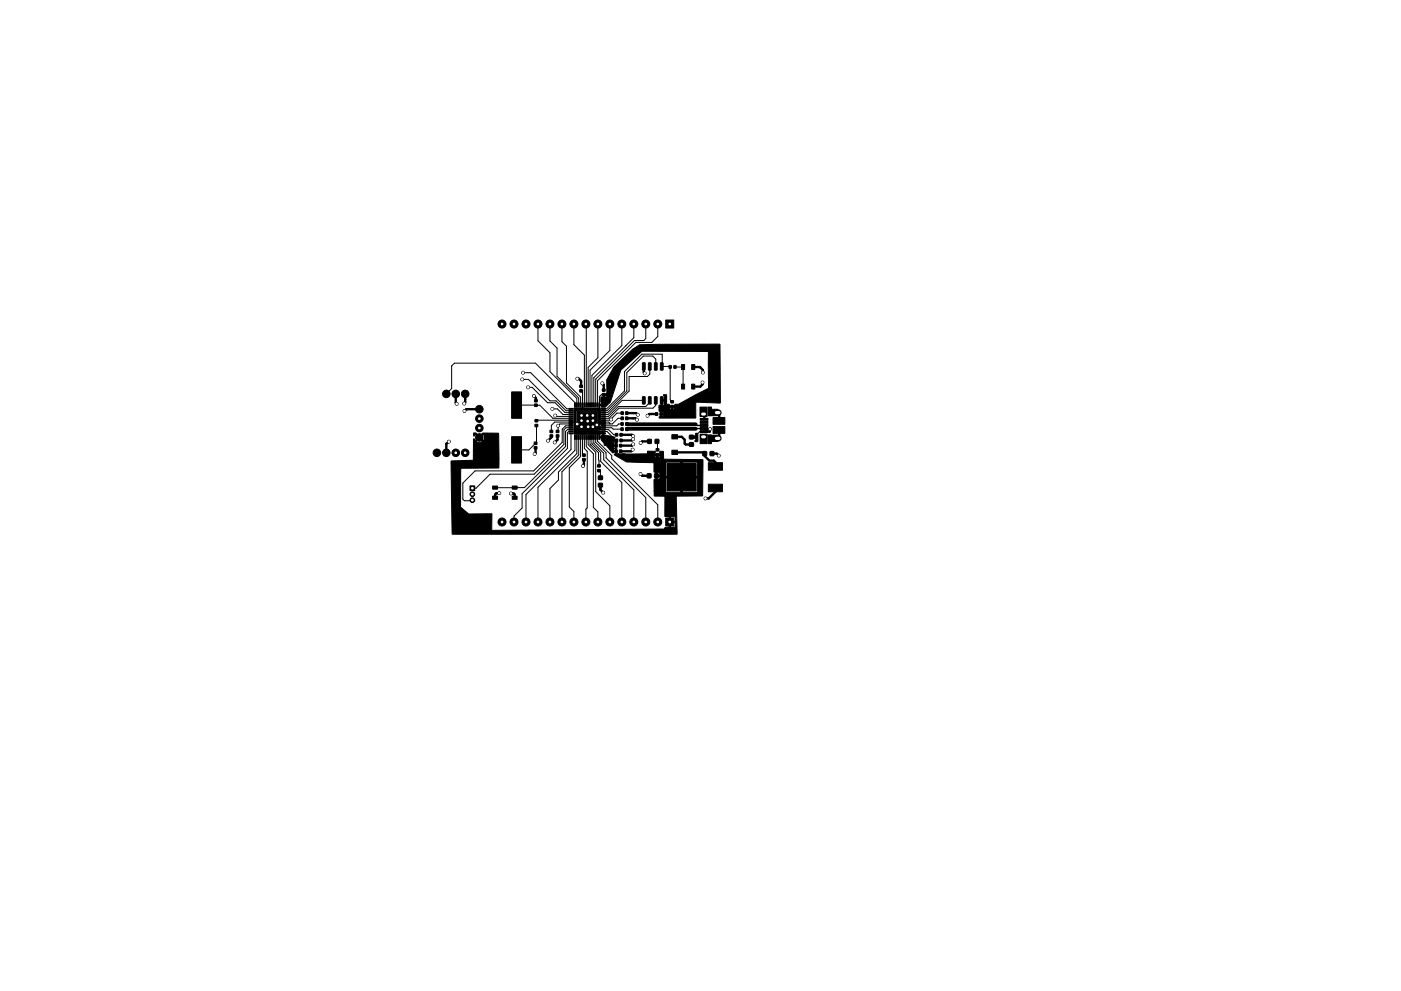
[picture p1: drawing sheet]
<svg xmlns="http://www.w3.org/2000/svg" width="297mm" height="210mm" viewBox="0 0 297 210" stroke-linecap="round" stroke-linejoin="round" font-family="sans-serif">
<g fill="#000" stroke="#000" stroke-width=".21">
<path d="M136.2 77h.6l-.1 1.5h-.5zM137.5 77h.6l-.1 1.5h-.5zM138.8 77h.5l-.1 1.5h-.5zM140 77h.6l-.1 1.5h-.5zM141.2 67.9h1.7v1.7h-1.7zM141.9 77.6h.4v.5h-.4zM142.9 77.6h.4v.5h-.4zM144.5 77.4h.7v1h-.7zM146.6 77.4h.7v1h-.7zM130.2 77.9l3.9-3.8 1.5-1 17-.1 .1 12.5-5.2-.2v3.4l-7.8-.1 .1-.2h.6l.3-.3-.4-.1v.4h-.3v-.7l.8-.1-.5-.4v.5h-.3v-.5h-.3v-.8h2.2l.4 .4h.6l.2-.3-.4-.1-.1 .4h-.3v-.4h-2.6l.1-.5 .7 .1 .4-.2v-.7h-.4v.9h-.3v-1.2h.7v-.6l-.2-.4h.6v2h.6v.3h1.2v-.3h.8l6.3-3.4v-7.8l-14.1-.1-4.5 4-2.2 6.8-1.1 1.1h-.7l-.1-.4-.4-.1 .4-.1-.1-1.5h.8l.4-.2v-.2h-.4v.4h-.4l.1-.7h.7l.1-.2-.1-2.8zM108.5 83.1h2.1v5.6h-2.1zM108.5 92.6h2.1v5.6h-2.1z"/>
<path d="M113.4 85.7h.5v.5h-.5zM113.4 84.8h.5v.5h-.5zM113.3 93.8h.5v.5h-.5zM113.3 94.8h.5v.4h-.5zM113.4 89h.6v.5h-.6zM113.4 90.1h.6v.4h-.6zM116.6 91.3h.6v.5h-.6zM116.6 92.3h.6v.4h-.6zM117.9 91.3h.6v.5h-.6zM117.9 92.3h.6v.4h-.6zM120.6 86.7l.9-.1v.2h-.8zM120.6 87.1l.9-.1v.2h-.8z"/>
<path d="M120.6 87.5l.9-.1v.2h-.8zM120.6 87.9l.9-.1v.2h-.8zM120.6 88.3l.9-.1v.2h-.8zM120.6 88.7l.9-.1v.2h-.8zM120.6 89.1l.9-.1v.2h-.8zM120.6 89.5l.9-.1v.2h-.8zM120.6 89.9l.9-.1v.2h-.8zM120.6 90.3l.9-.1v.2h-.8zM120.6 90.7l.9-.1v.2h-.8zM120.6 91.1l.9-.1v.2h-.8zM120.6 91.5l.9-.1v.2h-.8zM120.6 91.9l.9-.1v.2h-.8z"/>
<path d="M121.8 90.8l.8 .1 .3 .3h3l.3 .4h1l.1 .4-.2 .3-.1-.2h-3.4l-.1 .2-.1-.2h-1.6zM121.8 85.5h.2l-.1 .8h-.1zM121.8 92.4h.2l-.1 .8h-.1zM122.2 85.5h.2v.8h-.2zM122.2 92.4h.2v.8h-.2zM122.6 85.5h.2v.8h-.2zM122.6 92.4h.2v.8h-.2zM122.9 87.7h3.2v3.2h-3.2zM122.9 82.7h.6v.5h-.6zM122.9 81.7h.6v.5h-.6zM123 85.5h.2v.8h-.2zM123 92.4h.2v.8h-.2z"/>
<path d="M123.4 85.5h.2l-.1 .8h-.1zM123.4 92.4h.2l-.1 .8h-.1zM123.8 85.5h.2l-.1 .8h-.1zM123.8 92.4h.2l-.1 .8h-.1zM123.5 96.3h.6v.5h-.6zM123.5 97.3h.6v.5h-.6zM124.2 85.5h.2v.8h-.2zM124.2 92.4h.2v.8h-.2zM124.6 85.5h.2v.8h-.2zM124.6 92.4h.2v.8h-.2zM125 85.5h.2v.8h-.2zM125 92.4h.2v.8h-.2z"/>
<path d="M125.4 85.5h.2l-.1 .8h-.1zM125.4 92.4h.2l-.1 .8h-.1zM125.8 85.5h.2l-.1 .8h-.1zM125.8 92.4h.2l-.1 .8h-.1zM126.2 85.5h.2v.8h-.2zM126.2 92.4h.2v.8h-.2zM122.4 87.3l4.2-.1v2.7l.2 .1v.3l.5 .1v.9h-1l-.1-3.8-3.4 .1-.1 2.9-.7 .1v-1l.4-.1zM126.6 85.5h.2v.8h-.2zM126.6 92.4h.2v.8h-.2zM127 85.5h.2v.8h-.2zM127 92.4h.2v.8h-.2zM121.8 86.6h1.6l.1-.2 .1 .2h3.4l.2-.2v3l.2 .2-.2 .1-.1 .2-.2-.2v-2.4l-.3-.3h-4.3l-.2 .3v1.9l-.3 .2z"/>
<path d="M126.7 98.6h.6v.5h-.6zM126.7 99.6h.6v.5h-.6zM121.7 86.5l5.5 .1v3.5h-.2v-.4h-.2v-2.7h-4.7v2.4h-.2v1.1l.1 .2 .7 .1v.3h3.4v.4h1.2v.6h-5.6zM127.7 83.5h.6v.5h-.6zM127.7 82.5h.6v.5h-.6zM100.4 91.9h.5l.7 .7 .8-.7h3.3l.1 7.3-8.1 .1v8.3l1.7 1.4h4.9l-.1 3.5 36.8-.3v-.3h1.9l.2-.2v-.8h-.9v1h-.3v-1.3h1.2v-.9l-.9-.1v1h-.3l-.1-1-.8-.1v-4.2l-2.3-.1v-1h2.4l.3 .2h6.3l.2-.2v-2.8h-3.2l-.1 3h-.3v-3h-3.2v2.8h-2.4v-2.4l.6-.1a.51 .51 0 0 0 .6-.6h-.6v.6h-.3v-.6h8.9v-2.8l-.3-.3-2.9 .1-.1 3h-.3v-3h-3l-.2 .2v2.8h-2.1v-.3h.9a.51 .51 0 0 0-.6-.6v.6h-.3v-.6l-.3-.1-.1-1.9-5.8-.2-2.3-1.4h8.3l.2 .4h.6l.3-.1 .1-.3h-.4l-.1 .4h-.3v-.4h-8.7l-.3-.2h.3v-.5h-.5l-.1 .2-.5-.5h1.1v-.9h-.5l.2 .4-.2 .5h-.6l-1-1.2h2.1l.1-.8h-.5l.2 .3-.3 .5h-1.6l-.9-1v-.5l-.4-.1v-.1h.4l.1-.3 .2-.1v-.2l-.4-.3h.4l.1-.3h.1v.8l2.3 .4-.2 .6h.7v3.1l.3-.2 1.7 .1h4.5l.1-.6h1.4l.2 .2-.2 .4h1.2l-.1-.5h.7l.1 1.6 8.3 .1v7.7l-5.6 .1 .1 8h-47.5l-.4-15.4 4.8-.3v-3.9h.6a1.08 1.08 0 0 0 1.3 0l-.7-.7-.6 .7h-.6v-.5l.2-.1 .2 .4 .6-.7h.4l.7 .7a1.08 1.08 0 0 0 0-1.3l-.7 .6h-.4l-.6-.6-.4 .3zM127.9 89.5l.1 .1v.4l-.2-.1zM127.5 91.9l.8-.1 .1 .2h-.9zM127.5 91.5l.8-.1 .1 .2h-.9zM127.5 91.1l.8-.1 .1 .2h-.9zM127.5 90.7l.8-.1 .1 .2h-.9zM127.5 90.3l.8-.1 .1 .2h-.9z"/>
<path d="M127.5 89.9l.8-.1 .1 .2h-.9zM127.5 89.5l.8-.1 .1 .2h-.9zM127.5 89.1l.8-.1 .1 .2h-.9zM127.5 88.7l.8-.1 .1 .2h-.9zM127.5 88.3l.8-.1 .1 .2h-.9zM127.5 87.9l.8-.1 .1 .2h-.9zM127.5 87.5l.8-.1 .1 .2h-.9zM127.5 87.1l.8-.1 .1 .2h-.9zM127.5 86.7l.8-.1 .1 .2h-.9zM130.4 94.3h.5v.5h-.5zM130.4 95.5h.5v.5h-.5zM130.5 92h.5v.5h-.5z"/>
<path d="M130.5 93.2h.5v.5h-.5zM131.3 94.3h.5v.5h-.5zM131.3 95.5h.5v.5h-.5zM131.4 92h.5v.5h-.5zM131.4 93.2h.5v.5h-.5zM131.7 87.4h.5v.5h-.5zM131.7 88.5h.5v.5h-.5zM131.7 90.8h.4v.5h-.4zM131.7 89.7h.4v.5h-.4zM132.6 87.4h.5v.5h-.5zM132.6 88.5h.5v.5h-.5zM132.7 90.8h.4v.5h-.4z"/>
<path d="M132.7 89.7h.4v.5h-.4zM136.2 84.2h.6l-.1 1.5h-.5zM137.3 93.2h.8v.9h-.8zM137.5 84.2h.6l-.1 1.5h-.5zM138.9 93.2h.8v.9h-.8zM138.8 84.2h.5l-.1 1.5h-.5zM139.1 96.2h.6v.5h-.6zM139.1 95.2h.6v.5h-.6zM139 87.6h.4v.5h-.4zM139.9 87.6h.5v.5h-.5zM140 84.2h.6l-.1 1.5h-.5zM142.2 86h.6v.5h-.6z"/>
<path d="M142.2 85h.6v.5h-.6zM142.5 95.5h1.1v.9h-1.1zM142.5 92.2h1.1v.9h-1.1zM144.5 81.5h.7v1h-.7zM146.2 93.9h.8v.8h-.8zM146.2 92.4h.8v.7h-.8zM146.6 81.5h.7v1h-.7zM146.4 92.5h1.2l-.1-.5 .4-.1 .1 1.8h-.6l.2-.7h-1.2zM149 95.8h.8v.8h-.8zM148.4 86.4h1.5v2h-1.5zM148.4 92.1h1.5v2h-1.5zM148.5 91.4h1.6v.4h-1.6z"/>
<path d="M148.5 90.7h1.6v.4h-1.6zM148.5 90.1h1.6v.4h-1.6zM148.5 89.4h1.6v.4h-1.6zM148.5 88.8h1.6v.4h-1.6zM150.6 95.8h.7v.8h-.7zM150.1 86.4h.7v1.8h-.7zM150.1 92.3h.7v1.8h-.7zM150.2 86.8h2v1.4h-2zM150.2 92.3h2v1.4h-2zM150.2 98.2h3v1.6h-3zM151.2 88.6h2.5v1.4h-2.5zM151.2 90.5h2.5v1.4h-2.5z"/>
<path d="M99.7 103.1h1v1h-1zM104.4 103.1h1.1v.7h-1.1zM104.4 105.3h1.1v.6h-1.1zM108.6 103.1h1v.7h-1zM108.6 105.3h1v.6h-1zM126.9 102.6h.8v.7h-.8zM126.9 101h.8v.7h-.8zM137.2 100.5h.8v.9h-.8zM138.8 100.5h.8v.9h-.8zM141.2 109.9h1.7v1.7h-1.7zM141.4 98.3h6.2v5.8h-6.2zM150.2 102.7h3v1.6h-3z"/>
<circle cx="106.4" cy="68.7" r=".85"/>
<circle cx="109" cy="68.7" r=".85"/>
<circle cx="110.9" cy="79.1" r=".3"/>
<circle cx="111.5" cy="68.7" r=".85"/>
<circle cx="114.1" cy="68.7" r=".85"/>
<circle cx="116.6" cy="68.7" r=".85"/>
<circle cx="119.1" cy="68.7" r=".85"/>
<circle cx="121.7" cy="68.7" r=".85"/>
<circle cx="124.2" cy="68.7" r=".85"/>
<circle cx="126.8" cy="68.7" r=".85"/>
<circle cx="129.3" cy="68.7" r=".85"/>
<circle cx="131.8" cy="68.7" r=".85"/>
<circle cx="134.4" cy="68.7" r=".85"/>
<circle cx="136.7" cy="79.2" r=".3"/>
<circle cx="136.9" cy="68.7" r=".85"/>
<circle cx="139.5" cy="68.7" r=".85"/>
<circle cx="149" cy="79" r=".3"/>
<circle cx="92.6" cy="96.1" r=".8"/>
<circle cx="94.6" cy="96.1" r=".8"/>
<circle cx="94.6" cy="83.6" r=".8"/>
<circle cx="95.2" cy="93.7" r=".3"/>
<circle cx="96.6" cy="96.1" r=".8"/>
<circle cx="96.6" cy="83.6" r=".8"/>
<circle cx="96.6" cy="96.1" r=".3"/>
<circle cx="96.8" cy="85.7" r=".3"/>
<circle cx="98.4" cy="85.6" r=".3"/>
<circle cx="98.5" cy="87.2" r=".3"/>
<circle cx="98.6" cy="96.1" r=".8"/>
<circle cx="98.6" cy="83.6" r=".8"/>
<circle cx="98.6" cy="96.1" r=".3"/>
<circle cx="101.6" cy="90.8" r=".3"/>
<circle cx="101.6" cy="88.8" r=".3"/>
<circle cx="101.6" cy="86.8" r=".8"/>
<circle cx="101.6" cy="90.8" r=".8"/>
<circle cx="101.6" cy="92.8" r=".8"/>
<circle cx="101.6" cy="88.8" r=".8"/>
<circle cx="110.7" cy="80.5" r=".3"/>
<circle cx="112" cy="82.2" r=".3"/>
<circle cx="113.2" cy="84" r=".3"/>
<circle cx="113.4" cy="96.3" r=".3"/>
<circle cx="116.2" cy="93.5" r=".3"/>
<circle cx="117.1" cy="86.7" r=".3"/>
<circle cx="117.6" cy="93.9" r=".3"/>
<circle cx="117.7" cy="88.2" r=".3"/>
<circle cx="118.3" cy="90.3" r=".3"/>
<circle cx="122.4" cy="90" r=".3"/>
<circle cx="122.4" cy="80.3" r=".3"/>
<circle cx="123.3" cy="88.1" r=".4"/>
<circle cx="123.3" cy="90.5" r=".4"/>
<circle cx="123.3" cy="89.2" r=".4"/>
<circle cx="123.6" cy="98.9" r=".3"/>
<circle cx="124.5" cy="88.1" r=".4"/>
<circle cx="124.6" cy="89.3" r=".4"/>
<circle cx="124.7" cy="90.5" r=".4"/>
<circle cx="125.7" cy="88.1" r=".4"/>
<circle cx="125.7" cy="89.2" r=".4"/>
<circle cx="125.7" cy="90.5" r=".4"/>
<circle cx="126.5" cy="90.1" r=".3"/>
<circle cx="127.7" cy="81.3" r=".3"/>
<circle cx="129.6" cy="89" r=".3"/>
<circle cx="134.2" cy="95.4" r=".3"/>
<circle cx="134.2" cy="93.2" r=".3"/>
<circle cx="134.2" cy="94.3" r=".3"/>
<circle cx="134.2" cy="92.5" r=".3"/>
<circle cx="135.1" cy="89" r=".3"/>
<circle cx="135.2" cy="88" r=".3"/>
<circle cx="135.8" cy="94" r=".3"/>
<circle cx="137.3" cy="88.2" r=".3"/>
<circle cx="148.9" cy="81.1" r=".3"/>
<circle cx="150.6" cy="91" r=".3"/>
<circle cx="152.4" cy="96.7" r=".3"/>
<circle cx="100.2" cy="106.1" r=".5"/>
<circle cx="100.2" cy="104.9" r=".5"/>
<circle cx="105.8" cy="104.6" r=".3"/>
<circle cx="106.4" cy="110.7" r=".85"/>
<circle cx="108.3" cy="104.7" r=".3"/>
<circle cx="109" cy="110.7" r=".85"/>
<circle cx="111.5" cy="110.7" r=".85"/>
<circle cx="114.1" cy="110.7" r=".85"/>
<circle cx="116.6" cy="110.7" r=".85"/>
<circle cx="119.1" cy="110.7" r=".85"/>
<circle cx="121.7" cy="110.7" r=".85"/>
<circle cx="124.2" cy="110.7" r=".85"/>
<circle cx="126.8" cy="110.7" r=".85"/>
<circle cx="127.9" cy="104.5" r=".3"/>
<circle cx="129.3" cy="110.7" r=".85"/>
<circle cx="131.8" cy="110.7" r=".85"/>
<circle cx="134.4" cy="110.7" r=".85"/>
<circle cx="135.8" cy="100.6" r=".3"/>
<circle cx="136.9" cy="110.7" r=".85"/>
<circle cx="139.5" cy="110.7" r=".85"/>
<circle cx="149.6" cy="105.7" r=".3"/>
</g>
<path d="M149 92.7h.4M149 87.8h.4" fill="none" stroke="#000" stroke-width="1.1"/>
<path d="M152 87.5h.3M152 93h.3" fill="none" stroke="#000" stroke-width="1.3"/>
<g fill="none" stroke="#000" stroke-width=".21">
<path d="M110.9 79.1h1.6l7.7 7.6h.9M114.1 68.7v3.6l2.5 2.5v4l5.7 5.7v1.4M116.6 68.7v3.6l1.5 1.5v6l4.6 4.6v1.5M119.1 68.7v3.8l1 .9v7.8l3 3v1.7M121.7 68.7v4.4l2.2 2.2v10.6M124.2 68.7l.1 17.2M126.8 68.7v7.2l-2.1 2v8M129.3 68.7v5.6l-4.2 4.2v7.4M131.8 68.7v4.6l-6.3 6.3v6.3M132.7 73.3h.1M134.4 68.7v2.9l-8.5 8.5v5.8M136.9 68.7v3.1l-.4 .4h-2l-8.2 8.2v5.5"/>
<path d="M137.8 77.7v1.7l-.5 .5h-3.9v3.1l-4.6 4.5h-.9M139 77.7v-1.5l-.6-.7h-2l-3.5 3.5v3.9l-4.2 4.2h-.8M139.5 68.7v2.7l-1.3 1.2h-3.4l-8.1 8.1v5.2M143.1 77.8v.1M143.1 77.9h1.7v4.1M94.6 83.6l1.2-1.2v-4.8l.6-.6h17.1l8.4 8.4v.5M109.5 85.9l5 .1 2.7 2.7h3.9M110.7 80.5h1.4l4.5 4.5h1.3l2.1 2.1h1.1M112 82.2h.8l3.3 3.2h1.6l2.1 2.1h1.3M113.8 90.2v3.6l-1.7 1.6h-2.6M117.1 86.7h1.1l1.2 1.2h1.7M117.7 88.2l.2 .1h3.2"/>
<path d="M121.1 91.5h-.5l-.3 .3v3.3l-9.6 9.6v3.1l-1.7 1.7v1.2M121.1 89.9h-2.4l-.4 .4v1.1l-.1 .1M121.1 91.1h-.8l-.4 .4v3.2l-8.7 8.8h-6.3M121.1 89.1h-7.3l-.1 .2M121.1 91.9v3.5l-9.6 9.5v5.8M121.1 90.7h-1.1l-.4 .5v3.1l-6.4 6.3h-9.3l-3 3h-.8M121.1 90.3h-1.2l-.7 .7v2.8l-6.1 6.1h-12.4l-2.6 2.6v3.4l.4 .3h1.5l.1-.1M121.8 89.3l-.1 .2h-4.1l-.7 .7v1.3M121.9 92.8v2.7l-7.8 7.9v7.3M122.3 92.8v3.4l-3.9 3.9v1.7l-1.8 1.8v7.1M122.6 89.5v.3l-.2 .2M122.7 92.8v3.7l-3.6 3.6v10.6"/>
<path d="M123.1 92.8v4l-2.4 2.4v8.3l1 1v2.2M123.2 82.9l.3 .3v3.5M123.3 88.1l-.2 .2M123.3 91.8l.2 .2v4.3l.3 .3M123.9 92.8v2.3l.6 .6v12l-.3 .3v2.7M124.3 92.8v1.9l1.5 1.5v11.4l1 1v2.1M124.7 92.8v1.5l1.6 1.6v8.4l3 3v3.4M125.1 92.8v1.4l1.8 1.8 .1 2.8M125.3 94.4h.1M125.5 92.8v1.3l1.9 1.9v1.9l4.4 4.5v8.3M125.9 92.8v1.2l2.1 2.1v1.4l6.4 6.4v6.8M126.3 92.8v1l2.2 2.2v1.1l8.4 8.5v5.1"/>
<path d="M126.4 89.7l.1 .4M126.7 92.8v.8l3 3v.7l9.8 9.8v3.6M126.8 91.7l.1-.2h1.8l2 1.9M127 99.9l.3 .3v1.2M127 89.5h2.1l.2 .4M127.1 91.9h.8v.3l1.6 1.5v.8h1.1M127.1 91.9v.1M127.1 92.8h.4l.6 .5v1.2h.6l1.3 1.2h.6M127.1 91.1h1.9l1.1 1.1h.6M127.9 90.7h1.8l.3 .3h1.9M128 83.7h-.5l-.4 .4v2.6M131.9 89.9h-.7l-.4 .4h-2.9"/>
<path d="M131.9 87.6h-1.1l-1.4 1.5h-1.5M131.9 88.7h-.9l-1.2 1.2h-2.6M136.5 84.9h-4.6l-3 3h-1M137.8 84.9v.5l-.9 .8h-5.8l-2.1 2.1h-1.1M139 84.9v1.1l-.6 .6h-7.2l-2.1 2.1h-1.2M139.3 93.6l.1 1.8M142.5 85.2l-.4-.4v-7l-1.8-.1 .1-2.6h-4.3l-3.7 3.7v4.1l-3.8 3.8h-.7M147.4 90l.3 .3M148.6 90.2h.7M149.3 91.6h-.9l-1.2 1.1h-.6M151.7 98.3v.7"/>
</g>
<g fill="none" stroke="#000" stroke-width=".5">
<path d="M136.5 77.7v1.3l.2 .2M147 77.9h1.4l.6 .6v.5M95.2 93.7l-.6 .5v1.9M96.6 83.6v1.9l.2 .2M98.6 83.6v1.8l-.2 .2M101.6 86.8h-2.7l-.4 .4M113.2 84l.4 .4v.6M113.5 95v1.1l-.1 .2M116.9 92.5v.3l-.7 .7M118.2 92.5v.8l-.6 .6M122.4 80.3h.3l.5 .5v1.2M123.8 97.5v1.2l-.2 .2"/>
<path d="M127.7 81.3l.3 .3v1.2M131.7 92.2h2.3l.2 .3M132.9 87.6h2l.3 .4M132.9 88.7h1.9l.3 .3M134.2 95.4l-.4 .3h-2.2M134.2 93.2l-.2 .2h-2.3M134.2 94.3l-.2 .2h-2.4M137.7 93.6h-1.5l-.4 .4M139.2 87.8h-1.5l-.4 .4M143 96h6.1l.3 .2v.5l1 1h.9l.4 .4v.9M143 92.7h1.5l.7 .6v.8l.2 .2h1.2M148.9 81.1v.4l-.4 .5h-1.5"/>
<path d="M149.2 87.9l.1 .1v1M150.6 91l-.1 .6h-1.2M151 96.2h1l.4 .5M152.2 87.5l.3 .3v1.5M152.5 91.2v1.5l-.3 .3M105.8 104.6h-.5l-.3 .3v.7M108.3 104.7h.6l.2 .2v.7M127.3 102.9v1l.6 .6M135.8 100.6l.4 .3h1.4M151.7 103.5v.8l-1.4 1.4h-.7"/>
</g>
<path d="M132.9 89.9l14.6 .1M147.5 91h-14.6" fill="none" stroke="#000" stroke-width=".8"/>
<path d="M147.5 90l.3 .3h1.5M149.3 90.9l-1.8 .1" fill="none" stroke="#000" stroke-width=".3"/>
<path d="M147.6 90.9h-.1" fill="none" stroke="#000" stroke-width=".4"/>
<g fill="#fff" stroke="#fff" stroke-width=".21">
<circle cx="149" cy="79" r=".17"/>
<circle cx="105.8" cy="104.6" r=".17"/>
<circle cx="125.7" cy="88.1" r=".17"/>
<circle cx="122.4" cy="80.3" r=".17"/>
<circle cx="135.2" cy="88" r=".18"/>
<circle cx="124.7" cy="90.5" r=".17"/>
<circle cx="124.5" cy="88.1" r=".17"/>
<circle cx="98.5" cy="87.2" r=".17"/>
<circle cx="123.3" cy="88.1" r=".17"/>
<circle cx="116.2" cy="93.5" r=".17"/>
<circle cx="134.2" cy="94.3" r=".17"/>
<circle cx="95.2" cy="93.7" r=".18"/>
<circle cx="125.7" cy="89.2" r=".17"/>
<circle cx="125.7" cy="90.5" r=".17"/>
<circle cx="136.7" cy="79.2" r=".17"/>
<circle cx="117.6" cy="93.9" r=".18"/>
<circle cx="152.4" cy="96.7" r=".17"/>
<circle cx="108.3" cy="104.7" r=".18"/>
<circle cx="98.4" cy="85.6" r=".17"/>
<circle cx="148.9" cy="81.1" r=".17"/>
<circle cx="113.4" cy="96.3" r=".17"/>
<circle cx="96.8" cy="85.7" r=".17"/>
<circle cx="135" cy="89" r=".17"/>
<circle cx="123.3" cy="90.5" r=".17"/>
<circle cx="127.9" cy="104.5" r=".17"/>
<circle cx="134.2" cy="93.2" r=".17"/>
<circle cx="123.3" cy="89.2" r=".17"/>
<circle cx="149.6" cy="105.7" r=".17"/>
<circle cx="127.7" cy="81.3" r=".17"/>
<circle cx="135.8" cy="100.6" r=".17"/>
<circle cx="113.2" cy="84" r=".17"/>
<circle cx="124.6" cy="89.3" r=".18"/>
<circle cx="117.7" cy="88.2" r=".18"/>
<circle cx="134.2" cy="92.5" r=".18"/>
<circle cx="123.6" cy="98.9" r=".18"/>
<circle cx="137.3" cy="88.2" r=".17"/>
<circle cx="135.8" cy="94" r=".17"/>
<circle cx="134.2" cy="95.4" r=".17"/>
<circle cx="122.4" cy="90" r=".18"/>
<circle cx="118.3" cy="90.3" r=".18"/>
<circle cx="126.5" cy="90.1" r=".18"/>
<circle cx="129.6" cy="89" r=".17"/>
<circle cx="150.6" cy="91" r=".17"/>
<circle cx="98.6" cy="96.1" r=".18"/>
<circle cx="110.9" cy="79.1" r=".17"/>
<circle cx="110.7" cy="80.5" r=".17"/>
<circle cx="96.6" cy="96.1" r=".18"/>
<circle cx="112" cy="82.2" r=".18"/>
<circle cx="101.6" cy="90.8" r=".17"/>
<circle cx="101.6" cy="88.8" r=".17"/>
<circle cx="117.1" cy="86.7" r=".17"/>
<circle cx="93" cy="110.5" r=".17"/>
<circle cx="93" cy="68.2" r=".17"/>
<circle cx="100.1" cy="103.6" r=".18"/>
<circle cx="100.1" cy="104.9" r=".18"/>
<circle cx="100.1" cy="106.1" r=".18"/>
<circle cx="142" cy="68.7" r=".17"/>
<circle cx="139.5" cy="68.7" r=".17"/>
<circle cx="136.9" cy="68.7" r=".17"/>
<circle cx="134.4" cy="68.7" r=".17"/>
<circle cx="131.8" cy="68.7" r=".17"/>
<circle cx="129.3" cy="68.7" r=".17"/>
<circle cx="126.8" cy="68.7" r=".17"/>
<circle cx="124.2" cy="68.7" r=".17"/>
<circle cx="121.7" cy="68.7" r=".17"/>
<circle cx="119.1" cy="68.7" r=".17"/>
<circle cx="116.6" cy="68.7" r=".17"/>
<circle cx="114.1" cy="68.7" r=".17"/>
<circle cx="111.5" cy="68.7" r=".17"/>
<circle cx="109" cy="68.7" r=".17"/>
<circle cx="106.4" cy="68.7" r=".17"/>
<circle cx="150.9" cy="68.2" r=".17"/>
<circle cx="142" cy="110.7" r=".18"/>
<circle cx="139.5" cy="110.7" r=".18"/>
<circle cx="136.9" cy="110.7" r=".18"/>
<circle cx="134.4" cy="110.7" r=".18"/>
<circle cx="131.8" cy="110.7" r=".18"/>
<circle cx="129.3" cy="110.7" r=".18"/>
<circle cx="126.8" cy="110.7" r=".18"/>
<circle cx="124.2" cy="110.7" r=".18"/>
<circle cx="121.7" cy="110.7" r=".18"/>
<circle cx="119.1" cy="110.7" r=".18"/>
<circle cx="116.6" cy="110.7" r=".18"/>
<circle cx="114.1" cy="110.7" r=".18"/>
<circle cx="111.5" cy="110.7" r=".18"/>
<circle cx="109" cy="110.7" r=".18"/>
<circle cx="106.4" cy="110.7" r=".18"/>
<circle cx="150.9" cy="110.5" r=".17"/>
</g>
<path d="M149 92.7h.4M149 87.8h.4" fill="none" stroke="#fff" stroke-width=".65"/>
<path d="M151.9 87.5h.5M151.9 93h.5" fill="none" stroke="#fff" stroke-width=".7"/>
</svg>
